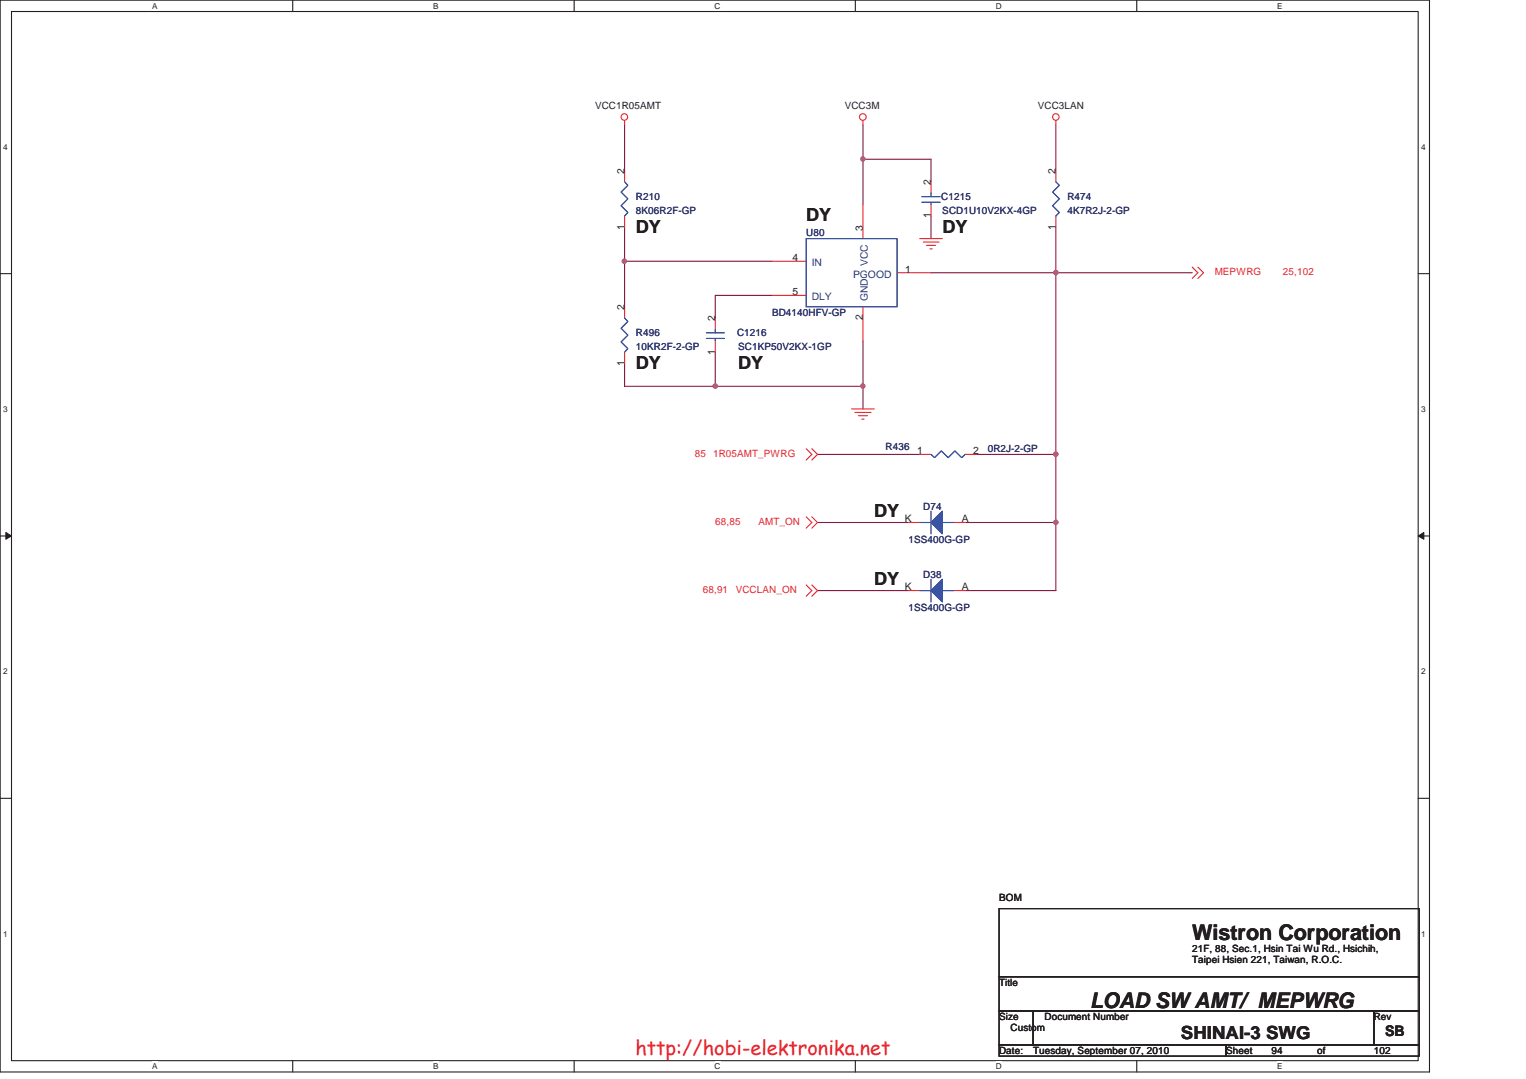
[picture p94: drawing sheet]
<svg xmlns="http://www.w3.org/2000/svg" width="297mm" height="210mm" viewBox="0 0 297 210" stroke-linecap="round" stroke-linejoin="round" font-family="sans-serif">
<defs><g id="words">
<g font-size="4.2" fill="#231f20">
<text x="232.1" y="182.9">Wistron Corporation</text>
<text x="212.2" y="196.1">LOAD SW AMT/ MEPWRG</text>
</g>
<text font-size="3.9" fill="#ed2024" x="123.7" y="205.2">http://hobi-elektronika.net</text>
<g font-size="3.5" fill="#231f20">
<text x="123.8" y="45.3">DY</text>
<text x="156.9" y="43">DY</text>
<text x="183.4" y="45.3">DY</text>
<text x="123.8" y="71.8">DY</text>
<text x="143.7" y="71.8">DY</text>
<text x="170.2" y="100.5">DY</text>
<text x="170.2" y="113.8">DY</text>
<text x="229.9" y="202.2">SHINAI-3 SWG</text>
</g>
<text font-size="2.8" fill="#231f20" x="269.6" y="201.5">SB</text>
<g font-size="2" fill="#231f20">
<text x="121.5" y="33.8" transform="rotate(-90 121.5 33.8)">2</text>
<text x="205.5" y="33.8" transform="rotate(-90 205.5 33.8)">2</text>
<text x="181.2" y="36" transform="rotate(-90 181.2 36)">2</text>
<text x="121.5" y="44.7" transform="rotate(-90 121.5 44.7)">1</text>
<text x="167.9" y="44.9" transform="rotate(-90 167.9 44.9)">3</text>
<text x="181.2" y="42.5" transform="rotate(-90 181.2 42.5)">1</text>
<text x="205.5" y="44.7" transform="rotate(-90 205.5 44.7)">1</text>
<text x="154.3" y="50.8">4</text>
<text x="176.2" y="53">1</text>
<text x="154.3" y="57.4">5</text>
<text x="121.5" y="60.3" transform="rotate(-90 121.5 60.3)">2</text>
<text x="139.2" y="62.6" transform="rotate(-90 139.2 62.6)">2</text>
<text x="167.9" y="62.4" transform="rotate(-90 167.9 62.4)">2</text>
<text x="121.5" y="71.2" transform="rotate(-90 121.5 71.2)">1</text>
<text x="139.2" y="69" transform="rotate(-90 139.2 69)">1</text>
<text x="178.6" y="88.4">1</text>
<text x="189.4" y="88.4">2</text>
<text x="176.1" y="101.6">K</text>
<text x="187.2" y="101.6">A</text>
<text x="176.1" y="114.9">K</text>
<text x="187.2" y="114.9">A</text>
</g>
<g font-size="2" fill="#1d437e">
<text x="158" y="51.8">IN</text>
<text x="168.9" y="51.8" transform="rotate(-90 168.9 51.8)">VCC</text>
<text x="158" y="58.4">DLY</text>
<text x="166.1" y="54">PGOOD</text>
<text x="168.9" y="58.6" transform="rotate(-90 168.9 58.6)">GND</text>
</g>
<g font-size="1.9" fill="#231f20">
<text x="115.8" y="21.2">VCC1R05AMT</text>
<text x="164.4" y="21.2">VCC3M</text>
<text x="202" y="21.2">VCC3LAN</text>
<text x="194.5" y="175.3">BOM</text>
<text x="232.1" y="185.2">21F, 88, Sec.1, Hsin Tai Wu Rd., Hsichih,</text>
<text x="194.5" y="191.9">Title</text>
<text x="232.1" y="187.5">Taipei Hsien 221, Taiwan, R.O.C.</text>
<text x="194.5" y="198.5">Size</text>
<text x="196.7" y="200.7">Custom</text>
<text x="203.3" y="198.5">Document Number</text>
<text x="267.4" y="198.5">Rev</text>
<text x="194.5" y="205.1">Date:</text>
<text x="201.1" y="205.1">Tuesday, September 07, 2010</text>
<text x="238.7" y="205.1">Sheet</text>
<text x="247.5" y="205.1">94</text>
<text x="256.4" y="205.1">of</text>
<text x="267.4" y="205.1">102</text>
</g>
<g font-size="1.9" fill="#2d2d72">
<text x="123.8" y="38.9">R210</text>
<text x="123.8" y="41.6">8K06R2F-GP</text>
<text x="183.2" y="38.9">C1215</text>
<text x="183.4" y="41.6">SCD1U10V2KX-4GP</text>
<text x="207.8" y="38.9">R474</text>
<text x="207.8" y="41.6">4K7R2J-2-GP</text>
<text x="156.9" y="46">U80</text>
<text x="123.8" y="65.4">R496</text>
<text x="143.5" y="65.4">C1216</text>
<text x="150.3" y="61.5">BD4140HFV-GP</text>
<text x="123.8" y="68.1">10KR2F-2-GP</text>
<text x="143.7" y="68.1">SC1KP50V2KX-1GP</text>
<text x="172.4" y="87.5">R436</text>
<text x="192.3" y="88">0R2J-2-GP</text>
<text x="179.7" y="99.3">D74</text>
<text x="176.8" y="105.7">1SS400G-GP</text>
<text x="179.7" y="112.5">D38</text>
<text x="176.8" y="118.9">1SS400G-GP</text>
</g>
<g font-size="1.9" fill="#ec2426">
<text x="236.5" y="53.5">MEPWRG</text>
<text x="249.7" y="53.5">25,102</text>
<text x="135.3" y="88.9">85</text>
<text x="138.8" y="88.9">1R05AMT_PWRG</text>
<text x="139.2" y="102.1">68,85</text>
<text x="147.7" y="102.1">AMT_ON</text>
<text x="136.8" y="115.4">68,91</text>
<text x="143.2" y="115.4">VCCLAN_ON</text>
</g>
<g font-size="1.6" fill="#231f20">
<text x="29.6" y="1.7">A</text>
<text x="84.3" y="1.7">B</text>
<text x="139.1" y="1.7">C</text>
<text x="193.8" y="1.7">D</text>
<text x="248.6" y="1.7">E</text>
<text x=".6" y="29.2">4</text>
<text x="276.6" y="29.2">4</text>
<text x=".6" y="80.2">3</text>
<text x="276.6" y="80.2">3</text>
<text x=".6" y="131.2">2</text>
<text x="276.6" y="131.2">2</text>
<text x=".6" y="182.3">1</text>
<text x="276.6" y="182.3">1</text>
<text x="29.6" y="208.1">A</text>
<text x="84.3" y="208.1">B</text>
<text x="139.1" y="208.1">C</text>
<text x="193.8" y="208.1">D</text>
<text x="248.6" y="208.1">E</text>
</g>
</g></defs>
<path d="M0 0h278.3v208.6h-278.3zM2.2 2.2h273.9v204.2h-273.9z" fill="none" stroke="#231f20" stroke-width=".21"/>
<g fill="#fff">
<path d="M29.6 .3h1v1.7h-1z"/>
<path d="M29.6 206.6h1v1.8h-1z"/>
</g>
<path d="M57 0v2.2M57 206.4v2.2" fill="none" stroke="#231f20" stroke-width=".21"/>
<g fill="#fff">
<path d="M84.3 .3h1.1v1.7h-1.1z"/>
<path d="M84.3 206.6h1.1v1.8h-1.1z"/>
</g>
<path d="M111.8 0v2.2M111.8 206.4v2.2" fill="none" stroke="#231f20" stroke-width=".21"/>
<g fill="#fff">
<path d="M139.1 .3h1.1v1.7h-1.1z"/>
<path d="M139.1 206.6h1.1v1.8h-1.1z"/>
</g>
<path d="M166.5 0v2.2M166.5 206.4v2.2" fill="none" stroke="#231f20" stroke-width=".21"/>
<g fill="#fff">
<path d="M193.8 .3h1.2v1.7h-1.2z"/>
<path d="M193.8 206.6h1.2v1.8h-1.2z"/>
</g>
<path d="M221.3 0v2.2M221.3 206.4v2.2" fill="none" stroke="#231f20" stroke-width=".21"/>
<g fill="#fff">
<path d="M248.6 .3h1.1v1.7h-1.1z"/>
<path d="M248.6 206.6h1.1v1.8h-1.1z"/>
<path d="M.6 27.7h.9v1.8h-.9z"/>
<path d="M276.6 27.7h.9v1.8h-.9z"/>
<path d="M.6 78.7h.9v1.8h-.9z"/>
<path d="M276.6 78.7h.9v1.8h-.9z"/>
</g>
<path d="M0 53.3h2.2M276.1 53.3h2.2" fill="none" stroke="#231f20" stroke-width=".21"/>
<g fill="#fff">
<path d="M.6 129.8h.9v1.8h-.9z"/>
<path d="M276.6 129.8h.9v1.8h-.9z"/>
</g>
<path d="M0 104.3h2.2M276.1 104.3h2.2" fill="none" stroke="#231f20" stroke-width=".21"/>
<path d="M1.1 103.6l1.1 .7-1.1 .6z" fill="#231f20"/>
<path d="M1.1 103.6l1.1 .7-1.1 .6z" fill="none" stroke="#231f20" stroke-width=".19"/>
<path d="M276.1 104.3l1.1-.7v1.3z" fill="#231f20"/>
<path d="M276.1 104.3l1.1-.7v1.3z" fill="none" stroke="#231f20" stroke-width=".19"/>
<g fill="#fff">
<path d="M.6 180.8h.9v1.8h-.9z"/>
<path d="M276.6 180.8h.9v1.8h-.9z"/>
</g>
<path d="M0 155.4h2.2M276.1 155.4h2.2" fill="none" stroke="#231f20" stroke-width=".21"/>
<path d="M121.6 50.8v8.9M121.6 70.7v4.5M159.1 88.4h19.9M159.1 101.7h17.7M187.9 101.7h17.6" fill="none" stroke="#7f1542" stroke-width=".21"/>
<circle cx="205.5" cy="101.7" r=".42" fill="#b8529f"/>
<circle cx="205.5" cy="101.7" r=".42" fill="none" stroke="#b8529f" stroke-width=".21"/>
<path d="M121.6 50.8h28.7" fill="none" stroke="#7f1542" stroke-width=".21"/>
<circle cx="121.5" cy="50.8" r=".43" fill="#b8529f"/>
<circle cx="121.5" cy="50.8" r=".43" fill="none" stroke="#b8529f" stroke-width=".21"/>
<path d="M121.6 24.3v8.9M168 24.3v6.7h13.2M121.6 44.2v6.6M168 75.2v4.4M205.5 101.7v13.2" fill="none" stroke="#7f1542" stroke-width=".21"/>
<circle cx="167.9" cy="30.9" r=".42" fill="#b8529f"/>
<circle cx="167.9" cy="30.9" r=".42" fill="none" stroke="#b8529f" stroke-width=".21"/>
<path d="M139.2 75.2h28.8" fill="none" stroke="#7f1542" stroke-width=".21"/>
<circle cx="167.9" cy="75.1" r=".42" fill="#b8529f"/>
<circle cx="167.9" cy="75.1" r=".42" fill="none" stroke="#b8529f" stroke-width=".21"/>
<circle cx="139.2" cy="75.1" r=".43" fill="#b8529f"/>
<circle cx="139.2" cy="75.1" r=".43" fill="none" stroke="#b8529f" stroke-width=".21"/>
<path d="M168 31v8.8M181.2 31v4.4M205.5 24.3v8.9M150.3 57.5h-11.1v4.4M181.2 42v4.4M205.5 53.1v35.3M168 66.3v8.9" fill="none" stroke="#7f1542" stroke-width=".21"/>
<circle cx="205.5" cy="88.4" r=".43" fill="#b8529f"/>
<circle cx="205.5" cy="88.4" r=".43" fill="none" stroke="#b8529f" stroke-width=".21"/>
<path d="M181.2 53.1h50.9M205.5 44.2v8.9M139.2 68.5v6.7h-17.6M190.1 88.4h15.4" fill="none" stroke="#7f1542" stroke-width=".21"/>
<circle cx="205.5" cy="53" r=".43" fill="#b8529f"/>
<circle cx="205.5" cy="53" r=".43" fill="none" stroke="#b8529f" stroke-width=".21"/>
<path d="M205.5 88.4v13.3M159.1 114.9h17.7M187.9 114.9h17.6" fill="none" stroke="#7f1542" stroke-width=".21"/>
<g fill="none" stroke="#ec2426" stroke-width=".21">
<path d="M121.6 23.4v.9M121.6 33.2v2.2M168 23.4v.9M168 39.8v6.6M181.2 35.4v2.2M181.2 39.8v2.2M205.5 23.4v.9M205.5 33.2v2.2M121.6 42v2.2M121.6 59.7v2.2M150.3 50.8h6.6M150.3 57.5h6.6"/>
<path d="M168 59.7v6.6M174.6 53.1h6.6M179 46.4h4.4M179.7 47.1h3.1M180.3 47.7h1.8M181 48.4h.4M205.5 42v2.2M232.1 52l1.1 1.1-1.1 1.1M233.2 52l1.1 1.1-1.1 1.1M121.6 68.5v2.2M139.2 61.9v2.2M139.2 66.3v2.2"/>
<path d="M165.8 79.6h4.4M156.9 87.3l1.1 1.1-1.1 1.1M158 87.3l1.1 1.1-1.1 1.1M166.4 80.3h3.1M167.1 80.9h1.8M167.8 81.6h.4M179 88.4h2.2M187.9 88.4h2.2M156.9 100.6l1.1 1.1-1.1 1.1M156.9 113.8l1.1 1.1-1.1 1.1M158 100.6l1.1 1.1-1.1 1.1M158 113.8l1.1 1.1-1.1 1.1"/>
<path d="M176.8 101.7h2.2M185.7 101.7h2.2"/>
<circle cx="121.5" cy="22.8" r=".64"/>
<circle cx="168" cy="22.8" r=".66"/>
<circle cx="205.5" cy="22.8" r=".64"/>
</g>
<path d="M194.5 176.8h81.8v13.3h-81.8zM194.5 190.1h81.8v6.6h-81.8zM194.5 196.7h6.6v6.6h-6.6zM201.1 196.7h66.3v6.6h-66.3zM267.4 196.7h8.9v6.6h-8.9zM194.5 203.3h44.2v2.2h-44.2zM238.7 203.3h37.6v2.2h-37.6z" fill="none" stroke="#231f20" stroke-width=".21"/>
<g fill="none" stroke="#3a53a4" stroke-width=".21">
<path d="M121.6 35.4l.6 .7-1.3 1.3 1.3 1.3-1.3 1.3 1.3 1.4-.6 .6M179.4 38.3h3.6M179.4 39.4h3.6M181.2 37.6v.7M181.2 39.4v.4M205.5 35.4l.7 .7-1.3 1.3 1.3 1.3-1.3 1.3 1.3 1.4-.7 .6M156.9 46.4h17.7v13.3h-17.7zM121.6 61.9l.6 .7-1.3 1.3 1.3 1.3-1.3 1.3 1.3 1.4-.6 .6M137.5 64.8h3.5M137.5 65.9h3.5M139.2 64.1v.7M139.2 65.9v.4"/>
<path d="M181.2 88.4l.7 .7 1.3-1.3 1.4 1.3 1.3-1.3 1.3 1.3 .7-.7"/>
</g>
<path d="M183.4 99.5v4.4l-2.2-2.2z" fill="#3a53a4"/>
<path d="M181.2 99.5v4.4M183.4 99.5v4.4l-2.2-2.2zM179 101.7h2.2M183.4 101.7h2.3" fill="none" stroke="#3a53a4" stroke-width=".21"/>
<path d="M183.4 99.5v4.4l-2.2-2.2z" fill="#3a53a4"/>
<path d="M181.2 99.5v4.4M183.4 99.5v4.4l-2.2-2.2zM179 101.7h2.2M183.4 101.7h2.3" fill="none" stroke="#3a53a4" stroke-width=".21"/>
<path d="M176.8 114.9h2.2M185.7 114.9h2.2" fill="none" stroke="#ec2426" stroke-width=".21"/>
<path d="M183.4 112.7v4.4l-2.2-2.2z" fill="#3a53a4"/>
<path d="M179 114.9h2.2M181.2 112.7v4.4M183.4 114.9h2.3M183.4 112.7v4.4l-2.2-2.2z" fill="none" stroke="#3a53a4" stroke-width=".21"/>
<path d="M183.4 112.7v4.4l-2.2-2.2z" fill="#3a53a4"/>
<path d="M179 114.9h2.2M181.2 112.7v4.4M183.4 114.9h2.3M183.4 112.7v4.4l-2.2-2.2z" fill="none" stroke="#3a53a4" stroke-width=".21"/>
<circle cx="205.5" cy="101.7" r=".42" fill="#b8529f"/>
<circle cx="205.5" cy="101.7" r=".42" fill="none" stroke="#b8529f" stroke-width=".21"/>
<circle cx="121.5" cy="50.8" r=".43" fill="#b8529f"/>
<circle cx="121.5" cy="50.8" r=".43" fill="none" stroke="#b8529f" stroke-width=".21"/>
<circle cx="167.9" cy="30.9" r=".42" fill="#b8529f"/>
<circle cx="167.9" cy="30.9" r=".42" fill="none" stroke="#b8529f" stroke-width=".21"/>
<circle cx="167.9" cy="75.1" r=".42" fill="#b8529f"/>
<circle cx="167.9" cy="75.1" r=".42" fill="none" stroke="#b8529f" stroke-width=".21"/>
<circle cx="139.2" cy="75.1" r=".43" fill="#b8529f"/>
<circle cx="139.2" cy="75.1" r=".43" fill="none" stroke="#b8529f" stroke-width=".21"/>
<circle cx="205.5" cy="88.4" r=".43" fill="#b8529f"/>
<circle cx="205.5" cy="88.4" r=".43" fill="none" stroke="#b8529f" stroke-width=".21"/>
<circle cx="205.5" cy="53" r=".43" fill="#b8529f"/>
<circle cx="205.5" cy="53" r=".43" fill="none" stroke="#b8529f" stroke-width=".21"/>
<use href="#words"/>
</svg>
